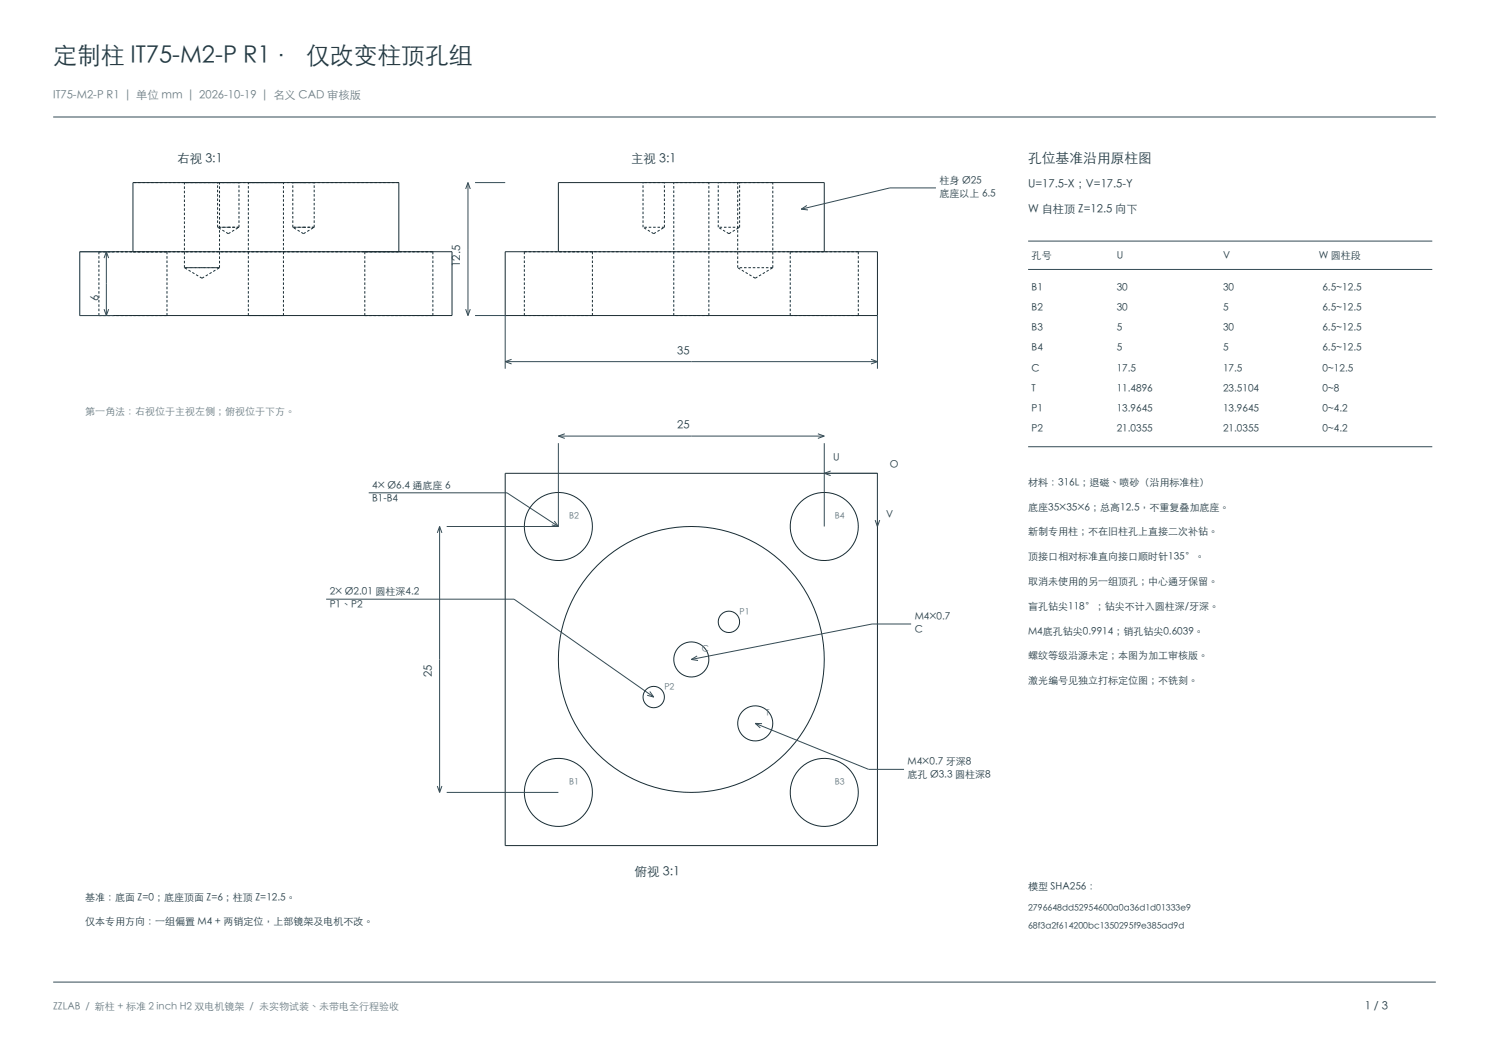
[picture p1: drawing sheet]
<svg xmlns="http://www.w3.org/2000/svg" width="420mm" height="297mm" viewBox="0 0 420 297" stroke-linecap="round" stroke-linejoin="round" font-family="sans-serif">
<defs><g id="words">
<text font-size="6.7" fill="#233b45" x="15" y="18">定制柱 IT75-M2-P R1 · 仅改变柱顶孔组</text>
<text font-size="3.9" fill="#233b45" x="290" y="46">孔位基准沿用原柱图</text>
<g font-size="3.5" fill="#233b45">
<text x="50" y="46">右视 3:1</text>
<text x="178" y="46">主视 3:1</text>
<text x="179" y="247">俯视 3:1</text>
</g>
<text font-size="3.2" fill="#6b7d86" x="15" y="28">IT75-M2-P R1 | 单位 mm | 2026-10-19 | 名义 CAD 审核版</text>
<g font-size="3.2" fill="#233b45">
<text x="290" y="53">U=17.5-X；V=17.5-Y</text>
<text x="290" y="60">W 自柱顶 Z=12.5 向下</text>
<text x="130" y="75.2" transform="rotate(-90 130 75.2)">12.5</text>
<text x="28" y="85" transform="rotate(-90 28 85)">6</text>
<text x="191" y="100">35</text>
<text x="191" y="121">25</text>
<text x="122" y="191" transform="rotate(-90 122 191)">25</text>
<text x="385" y="285">1 / 3</text>
</g>
<g font-size="2.8" fill="#233b45">
<text x="265" y="51.8">柱身 Ø25</text>
<text x="265" y="55.5">底座以上 6.5</text>
<text x="291" y="73">孔号</text>
<text x="315" y="73">U</text>
<text x="345" y="73">V</text>
<text x="372" y="73">W 圆柱段</text>
<text x="291" y="82">B1</text>
<text x="315" y="82">30</text>
<text x="345" y="82">30</text>
<text x="373" y="82">6.5~12.5</text>
<text x="291" y="87.7">B2</text>
<text x="315" y="87.7">30</text>
<text x="345" y="87.7">5</text>
<text x="373" y="87.7">6.5~12.5</text>
<text x="291" y="93.4">B3</text>
<text x="315" y="93.4">5</text>
<text x="345" y="93.4">30</text>
<text x="373" y="93.4">6.5~12.5</text>
<text x="291" y="99.1">B4</text>
<text x="315" y="99.1">5</text>
<text x="345" y="99.1">5</text>
<text x="373" y="99.1">6.5~12.5</text>
<text x="291" y="104.8">C</text>
<text x="315" y="104.8">17.5</text>
<text x="345" y="104.8">17.5</text>
<text x="373" y="104.8">0~12.5</text>
<text x="291" y="110.5">T</text>
<text x="315" y="110.5">11.4896</text>
<text x="345" y="110.5">23.5104</text>
<text x="373" y="110.5">0~8</text>
<text x="291" y="116.2">P1</text>
<text x="315" y="116.2">13.9645</text>
<text x="345" y="116.2">13.9645</text>
<text x="373" y="116.2">0~4.2</text>
<text x="291" y="121.9">P2</text>
<text x="315" y="121.9">21.0355</text>
<text x="345" y="121.9">21.0355</text>
<text x="373" y="121.9">0~4.2</text>
<text x="235" y="130">U</text>
<text x="105" y="137.8">4× Ø6.4 通底座 6</text>
<text x="251" y="132">O</text>
<text x="290" y="137">材料：316L；退磁、喷砂（沿用标准柱）</text>
<text x="105" y="141.5">B1-B4</text>
<text x="290" y="144">底座35×35×6；总高12.5，不重复叠加底座。</text>
<text x="250" y="146">V</text>
<text x="290" y="151">新制专用柱；不在旧柱孔上直接二次补钻。</text>
<text x="290" y="158">顶接口相对标准直向接口顺时针135°。</text>
<text x="93" y="167.8">2× Ø2.01 圆柱深4.2</text>
<text x="290" y="165">取消未使用的另一组顶孔；中心通牙保留。</text>
<text x="93" y="171.5">P1、P2</text>
<text x="290" y="172">盲孔钻尖118°；钻尖不计入圆柱深/牙深。</text>
<text x="258" y="174.8">M4×0.7</text>
<text x="258" y="178.5">C</text>
<text x="290" y="179">M4底孔钻尖0.9914；销孔钻尖0.6039。</text>
<text x="290" y="186">螺纹等级沿源未定；本图为加工审核版。</text>
<text x="290" y="193">激光编号见独立打标定位图；不铣刻。</text>
<text x="256" y="215.8">M4×0.7 牙深8</text>
<text x="256" y="219.5">底孔 Ø3.3 圆柱深8</text>
<text x="290" y="251">模型 SHA256：</text>
<text x="24" y="254">基准：底面 Z=0；底座顶面 Z=6；柱顶 Z=12.5。</text>
<text x="24" y="261">仅本专用方向：一组偏置 M4 + 两销定位，上部镜架及电机不改。</text>
</g>
<g font-size="2.8" fill="#657c85">
<text x="24" y="117">第一角法：右视位于主视左侧；俯视位于下方。</text>
<text x="15" y="285">ZZLAB / 新柱 + 标准 2 inch H2 双电机镜架 / 未实物试装、未带电全行程验收</text>
</g>
<g font-size="2.5" fill="#5b7282">
<text x="160.5" y="146.5">B2</text>
<text x="235.5" y="146.5">B4</text>
<text x="208.6" y="173.4">P1</text>
<text x="198" y="184">C</text>
<text x="187.4" y="194.6">P2</text>
<text x="216" y="202">T</text>
<text x="160.5" y="221.5">B1</text>
<text x="235.5" y="221.5">B3</text>
</g>
<g font-size="2.5" fill="#233b45">
<text x="290" y="257">2796648dd52954600a0a36d1d01333e9</text>
<text x="290" y="262">68f3a2f614200bc1350295f9e385ad9d</text>
</g>
</g></defs>
<g fill="none" stroke="#334b55" stroke-width=".28">
<path d="M15 33h390M132 51.5v37.5M132 51.5l.6 1.8M132 51.5l-.7 1.8M134 51.5h8.5M226 59l1.9 .2M227.6 57.9l-1.6 1.1M264 53h-13l-25 6M22.5 71h9.5M30 71v18M30 71l.6 1.8M30 71l-.6 1.8"/>
<path d="M290 68h114M290 76h114M22.5 89h9.5M29.4 87.2l.6 1.8M30.6 87.2l-.6 1.8M131.3 87.2l.7 1.8M132.6 87.2l-.6 1.8M134 89h8.5v15M247.5 89v15M142.5 102h105M142.5 102l1.8 .7M144.3 101.4l-1.8 .6"/>
<path d="M245.7 101.4l1.8 .6M247.5 102l-1.8 .7M104 139h39l14.5 9.5M157.5 125v23.5M157.5 123h75M157.5 123l1.8 .7M159.3 122.3l-1.8 .7M230.7 122.3l1.8 .7M232.5 133.5h15v15M232.5 125v23.5M232.5 123l-1.8 .7M232.5 133.5l1.8 .7"/>
<path d="M234.3 132.8l-1.8 .7M290 126h114M124 148.5v75M124 148.5l.7 1.8M124 148.5l-.7 1.8M126 148.5h31.5M155.6 148.1l1.9 .4M156.4 147l1.1 1.5M246.9 146.7l.6 1.8M248.1 146.7l-.6 1.8M92 169h53l39.4 27.6M257 176h-11l-51 10"/>
<path d="M182.5 196.1l1.9 .5M183.3 195l1.1 1.6M195 186l1.9 .3M196.6 185l-1.6 1M213 204l32 13h10M213 204l1.9 .1M213 204l1.5 1.3M123.3 221.7l.7 1.8M124.7 221.7l-.7 1.8M126 223.5h31.5M15 277h390"/>
</g>
<g fill="none" stroke="#1b2c32" stroke-width=".28" stroke-dasharray=".7 .5" stroke-linecap="butt">
<path d="M52 51.5h5M57 51.5h4.9M61.4 51.5h3M61.9 51.5h-9.9M64.4 51.5h3M67.4 51.5h-6M70 51.5h5M75 51.5h4.9M79.9 51.5h-9.9M82.6 51.5h3M85.6 51.5h3M88.6 51.5h-6"/>
<path d="M112.5 51.5h-75M187.4 51.5h-6M200 51.5h-9.9M208.6 51.5h-6M218 51.5h-9.9M27.9 71h9.6M37.5 71h9.6M37.5 71h37.5M47.1 71h-19.2M52 75.5h5M52 75.5v-24M57 75.5h4.9"/>
<path d="M57 78.5l4.9-3M57 78.5l-5-3M61.4 64.1h3M61.4 64.1v-12.6M61.9 75.5h-9.9M61.9 75.5v-24M64.4 64.1h3M64.4 65.9l3-1.8M64.4 65.9l-3-1.8M67.4 64.1h-6M67.4 64.1v-12.6M75 71h37.5"/>
<path d="M82.6 64.1h3M82.6 64.1v-12.6M85.6 64.1h3M85.6 65.9l3-1.8M85.6 65.9l-3-1.8M88.6 64.1h-6M88.6 64.1v-12.6M102.9 71h9.6M112.5 71h9.6M112.5 71h-75M122.1 71h-19.2M167.1 71h-19.2"/>
<path d="M181.4 64.1v-12.6M184.4 65.9l3-1.8M184.4 65.9l-3-1.8M187.4 64.1v-12.6M187.4 64.1h-6M202.6 64.1v-12.6M205.6 65.9l3-1.8M205.6 65.9l-3-1.8M208.1 75.5v-24M208.6 64.1v-12.6M208.6 64.1h-6M213 78.5l5-3"/>
<path d="M213 78.5l-4.9-3M218 75.5v-24M218 75.5h-9.9M232.5 71h-75M242.1 71h-19.2M27.9 89h9.6M27.9 89v-18M37.5 89h9.6M47.1 89h-19.2M47.1 89v-18M70 89h5M70 89v-37.5"/>
<path d="M75 89h4.9M79.9 89h-9.9M79.9 89v-37.5M102.9 89h9.6M102.9 89v-18M112.5 89h9.6M122.1 89h-19.2M122.1 89v-18M147.9 89v-18M167.1 89h-19.2M167.1 89v-18M190.1 89v-37.5"/>
<path d="M200 89h-9.9M200 89v-37.5M222.9 89v-18M242.1 89h-19.2M242.1 89v-18"/>
</g>
<g fill="none" stroke="#1b2c32" stroke-width=".28">
<path d="M22.5 71h105v18h-105zM37.5 71v-19.5h75v19.5M142.5 71h105v18h-105zM157.5 71v-19.5h75v19.5M142.5 133.5h105v105h-105z"/>
<circle cx="157.5" cy="148.5" r="9.6"/>
<circle cx="232.5" cy="148.5" r="9.6"/>
<circle cx="205.6" cy="175.4" r="3"/>
<circle cx="184.4" cy="196.6" r="3"/>
<circle cx="195" cy="186" r="5"/>
<circle cx="195" cy="186" r="37.5"/>
<circle cx="213" cy="204" r="4.9"/>
<circle cx="157.5" cy="223.5" r="9.6"/>
<circle cx="232.5" cy="223.5" r="9.6"/>
</g>
<use href="#words"/>
</svg>
